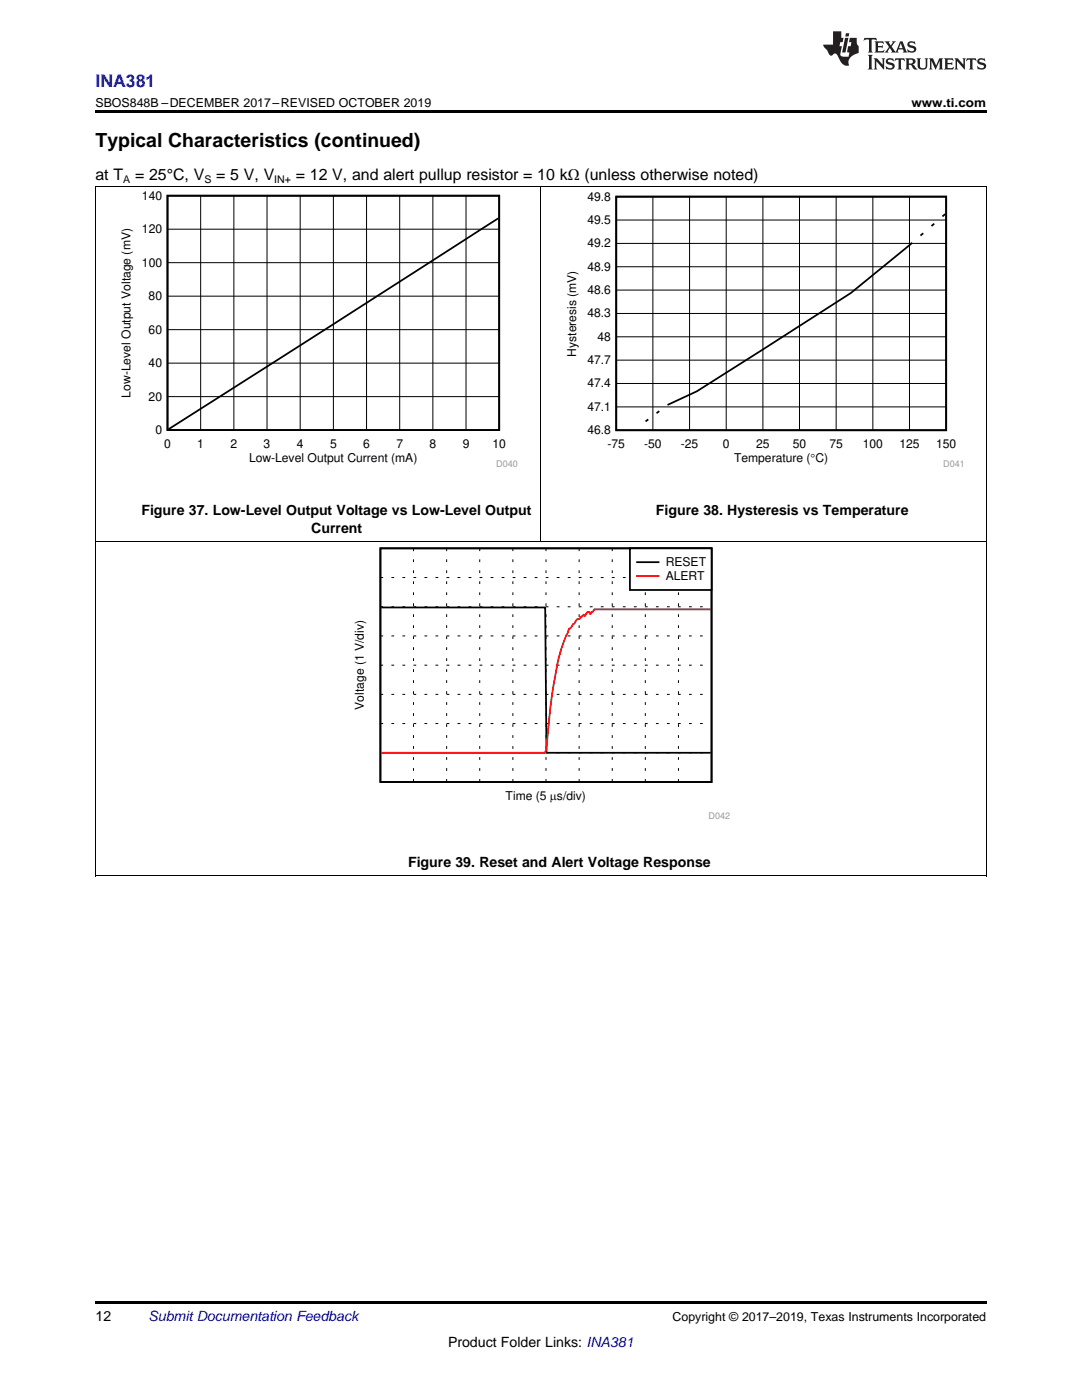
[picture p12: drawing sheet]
<svg xmlns="http://www.w3.org/2000/svg" width="216mm" height="279mm" viewBox="0 0 216 279" stroke-linecap="round" stroke-linejoin="round" font-family="sans-serif">
<defs><g id="words">
<text font-size="3.9" x="19" y="29.3">Typical Characteristics (continued)</text>
<text font-size="3.5" fill="#00f" x="19" y="17.3">INA381</text>
<g font-size="3.2">
<text x="19" y="36">at T</text>
<text x="27" y="36">= 25°C, V</text>
<text x="43.1" y="36">= 5 V, V</text>
<text x="59" y="36">= 12 V, and alert pullup resistor = 10 kΩ (unless otherwise noted)</text>
</g>
<g font-size="2.8">
<text x="28.2" y="102.9">Figure 37. Low-Level Output Voltage vs Low-Level Output</text>
<text x="62.1" y="106.4">Current</text>
<text x="130.9" y="102.9">Figure 38. Hysteresis vs Temperature</text>
<text x="81.4" y="173.1">Figure 39. Reset and Alert Voltage Response</text>
<text x="19" y="263.6">12</text>
<text x="89.4" y="268.9">Product Folder Links: INA381</text>
</g>
<text font-size="2.8" fill="#0000c8" x="29.6" y="263.6">Submit Documentation Feedback</text>
<g font-size="2.5">
<text x="19" y="21.4">SBOS848B –DECEMBER 2017–REVISED OCTOBER 2019</text>
<text x="181.9" y="21.4">www.ti.com</text>
<text x="134.2" y="263.6">Copyright © 2017–2019, Texas Instruments Incorporated</text>
</g>
<g font-size="2.4">
<text x="28.3" y="39.9">140</text>
<text x="117.2" y="40">49.8</text>
<text x="28.3" y="46.5">120</text>
<text x="117.2" y="44.7">49.5</text>
<text x="28.3" y="53.2">100</text>
<text x="117.2" y="49.4">49.2</text>
<text x="29.7" y="59.9">80</text>
<text x="117.2" y="58.7">48.6</text>
<text x="117.2" y="54">48.9</text>
<text x="117.2" y="63.4">48.3</text>
<text x="29.7" y="66.6">60</text>
<text x="115" y="71.2" transform="rotate(-90 115 71.2)">Hysteresis (mV)</text>
<text x="119.2" y="68">48</text>
<text x="29.7" y="73.3">40</text>
<text x="117.2" y="77.3">47.4</text>
<text x="117.2" y="72.7">47.7</text>
<text x="26.1" y="79.4" transform="rotate(-90 26.1 79.4)">Low-Level Output Voltage (mV)</text>
<text x="29.7" y="79.9">20</text>
<text x="117.2" y="82">47.1</text>
<text x="31" y="86.6">0</text>
<text x="32.8" y="89.4">0</text>
<text x="39.4" y="89.4">1</text>
<text x="46" y="89.4">2</text>
<text x="52.6" y="89.4">3</text>
<text x="59.2" y="89.4">4</text>
<text x="65.8" y="89.4">5</text>
<text x="72.5" y="89.4">6</text>
<text x="79.1" y="89.4">7</text>
<text x="85.7" y="89.4">8</text>
<text x="92.3" y="89.4">9</text>
<text x="98.3" y="89.4">10</text>
<text x="117.2" y="86.7">46.8</text>
<text x="121.2" y="89.4">-75</text>
<text x="128.5" y="89.4">-50</text>
<text x="135.9" y="89.4">-25</text>
<text x="144.2" y="89.4">0</text>
<text x="150.9" y="89.4">25</text>
<text x="158.2" y="89.4">50</text>
<text x="165.5" y="89.4">75</text>
<text x="172.2" y="89.4">100</text>
<text x="179.5" y="89.4">125</text>
<text x="186.8" y="89.4">150</text>
<text x="49.7" y="92.2">Low-Level Output Current (mA)</text>
<text x="146.5" y="92.2">Temperature (qC)</text>
<text x="132.8" y="113">RESET</text>
<text x="132.8" y="115.8">ALERT</text>
<text x="72.6" y="141.7" transform="rotate(-90 72.6 141.7)">Voltage (1 V/div)</text>
<text x="100.9" y="159.7">Time (5 Ps/div)</text>
</g>
<g font-size="2.1">
<text x="24.6" y="36.6">A</text>
<text x="40.8" y="36.6">S</text>
<text x="54.7" y="36.6">IN+</text>
</g>
<g font-size="1.8" fill="#999">
<text x="99" y="93.2">D040</text>
<text x="188.2" y="93.2">D041</text>
<text x="141.4" y="163.4">D042</text>
</g>
</g></defs>
<path d="M19 259.7h177.8v.5h-177.8z" fill="#000"/>
<path d="M19.1 108.2v66.6M196.8 108.2v66.6M19 174.8h177.8" fill="none" stroke="#000" stroke-width=".2"/>
<path d="M70.2 109.2h75.5v54.3h-75.5z" fill-rule="evenodd" fill="#fff"/>
<path d="M75.9 109.4h66.1v46.7h-66.1zM76.1 121.2h32.7l.2 29h32.8" fill="none" stroke="#000" stroke-width=".35"/>
<g fill="none" stroke="#000" stroke-width=".2">
<path d="M75.9 115.3h.6M78.1 115.3h.5M80.3 115.3h.5M82.5 115.3h.5M82.5 109.4v.6M82.5 111.6v.6M82.5 113.8v.6M82.5 116v.6M82.5 118.2v.6M84.7 115.3h.5M86.9 115.3h.5M89.1 115.3h.6"/>
<path d="M89.1 109.4v.6M89.1 111.6v.6M89.1 113.8v.6M89.1 116v.6M89.1 118.2v.6M91.3 115.3h.5M93.5 115.3h.5M95.7 115.3h.5M95.7 109.4v.6M95.7 111.6v.6M95.7 113.8v.6M95.7 116v.6"/>
<path d="M95.7 118.2v.6M97.9 115.3h.5M100.1 115.3h.5M102.3 115.3h.5M102.3 109.4v.6M102.3 111.6v.6M102.3 113.8v.6M102.3 116v.6M102.3 118.2v.6M104.5 115.3h.5M106.7 115.3h.5M108.9 115.3h.5"/>
<path d="M108.9 109.4v.6M108.9 111.6v.6M108.9 113.8v.6M108.9 116v.6M108.9 118.2v.6M111.1 115.3h.5M113.3 115.3h.5M115.5 115.3h.5M115.6 109.4v.6M115.6 111.6v.6M115.6 113.8v.6M115.6 116v.6"/>
<path d="M115.6 118.2v.6M117.7 115.3h.5M119.9 115.3h.5M122.1 115.3h.5M122.2 109.4v.6M122.2 111.6v.6M122.2 113.8v.6M122.2 116v.6M122.2 118.2v.6M124.3 115.3h.5M126.5 115.3h.5M128.7 115.3h.5"/>
<path d="M128.8 109.4v.6M128.8 111.6v.6M128.8 113.8v.6M128.8 116v.6M128.8 118.2v.6M130.9 115.3h.5M133.1 115.3h.5M135.3 115.3h.5M135.4 109.4v.6M135.4 111.6v.6M135.4 113.8v.6M135.4 116v.6"/>
<path d="M135.4 118.2v.6M137.5 115.3h.5M139.7 115.3h.5M141.9 115.3h.1M75.9 138.6h.6M75.9 132.8h.6M75.9 126.9h.6M75.9 121.1h.6M78.1 138.6h.5M78.1 132.8h.5M78.1 126.9h.5M78.1 121.1h.5"/>
<path d="M80.3 138.6h.5M80.3 132.8h.5M80.3 126.9h.5M80.3 121.1h.5M82.5 138.6h.5M82.5 132.8h.5M82.5 126.9h.5M82.5 121.1h.5M82.5 120.4v.5M82.5 122.6v.5M82.5 124.8v.5M82.5 127v.5"/>
<path d="M82.5 129.2v.5M82.5 131.4v.5M82.5 133.6v.5M82.5 135.8v.5M82.5 137.9v.6M84.7 138.6h.5M84.7 132.8h.5M84.7 126.9h.5M84.7 121.1h.5M86.9 138.6h.5M86.9 132.8h.5M86.9 126.9h.5"/>
<path d="M86.9 121.1h.5M89.1 138.6h.6M89.1 132.8h.6M89.1 126.9h.6M89.1 121.1h.6M89.1 120.4v.5M89.1 122.6v.5M89.1 124.8v.5M89.1 127v.5M89.1 129.2v.5M89.1 131.4v.5M89.1 133.6v.5"/>
<path d="M89.1 135.8v.5M89.1 137.9v.6M91.3 138.6h.5M91.3 132.8h.5M91.3 126.9h.5M91.3 121.1h.5M93.5 138.6h.5M93.5 132.8h.5M93.5 126.9h.5M93.5 121.1h.5M95.7 138.6h.5M95.7 132.8h.5"/>
<path d="M95.7 126.9h.5M95.7 121.1h.5M95.7 120.4v.5M95.7 122.6v.5M95.7 124.8v.5M95.7 127v.5M95.7 129.2v.5M95.7 131.4v.5M95.7 133.6v.5M95.7 135.8v.5M95.7 137.9v.6M97.9 138.6h.5"/>
<path d="M97.9 132.8h.5M97.9 126.9h.5M97.9 121.1h.5M100.1 138.6h.5M100.1 132.8h.5M100.1 126.9h.5M100.1 121.1h.5M102.3 138.6h.5M102.3 132.8h.5M102.3 126.9h.5M102.3 121.1h.5M102.3 120.4v.5"/>
<path d="M102.3 122.6v.5M102.3 124.8v.5M102.3 127v.5M102.3 129.2v.5M102.3 131.4v.5M102.3 133.6v.5M102.3 135.8v.5M102.3 137.9v.6M104.5 138.6h.5M104.5 132.8h.5M104.5 126.9h.5M104.5 121.1h.5"/>
<path d="M106.7 138.6h.5M106.7 132.8h.5M106.7 126.9h.5M106.7 121.1h.5M108.9 138.6h.5M108.9 132.8h.5M108.9 126.9h.5M108.9 121.1h.5M108.9 120.4v.5M108.9 122.6v.5M108.9 124.8v.5M108.9 127v.5"/>
<path d="M108.9 129.2v.5M108.9 131.4v.5M108.9 133.6v.5M108.9 135.8v.5M108.9 137.9v.6M111.1 138.6h.5M111.1 132.8h.5M111.1 126.9h.5M111.1 121.1h.5M113.3 138.6h.5M113.3 132.8h.5M113.3 126.9h.5"/>
<path d="M113.3 121.1h.5M115.5 138.6h.5M115.5 132.8h.5M115.5 126.9h.5M115.5 121.1h.5M115.6 120.4v.5M115.6 122.6v.5M115.6 124.8v.5M115.6 127v.5M115.6 129.2v.5M115.6 131.4v.5M115.6 133.6v.5"/>
<path d="M115.6 135.8v.5M115.6 137.9v.6M117.7 138.6h.5M117.7 132.8h.5M117.7 126.9h.5M117.7 121.1h.5M119.9 138.6h.5M119.9 132.8h.5M119.9 126.9h.5M119.9 121.1h.5M122.1 138.6h.5M122.1 132.8h.5"/>
<path d="M122.1 126.9h.5M122.1 121.1h.5M122.2 120.4v.5M122.2 122.6v.5M122.2 124.8v.5M122.2 127v.5M122.2 129.2v.5M122.2 131.4v.5M122.2 133.6v.5M122.2 135.8v.5M122.2 137.9v.6M124.3 138.6h.5"/>
<path d="M124.3 132.8h.5M124.3 126.9h.5M124.3 121.1h.5M126.5 138.6h.5M126.5 132.8h.5M126.5 126.9h.5M126.5 121.1h.5M128.7 138.6h.5M128.7 132.8h.5M128.7 126.9h.5M128.7 121.1h.5M128.8 120.4v.5"/>
<path d="M128.8 122.6v.5M128.8 124.8v.5M128.8 127v.5M128.8 129.2v.5M128.8 131.4v.5M128.8 133.6v.5M128.8 135.8v.5M128.8 137.9v.6M130.9 138.6h.5M130.9 132.8h.5M130.9 126.9h.5M130.9 121.1h.5"/>
<path d="M133.1 138.6h.5M133.1 132.8h.5M133.1 126.9h.5M133.1 121.1h.5M135.3 138.6h.5M135.3 132.8h.5M135.3 126.9h.5M135.3 121.1h.5M135.4 120.4v.5M135.4 122.6v.5M135.4 124.8v.5M135.4 127v.5"/>
<path d="M135.4 129.2v.5M135.4 131.4v.5M135.4 133.6v.5M135.4 135.8v.5M135.4 137.9v.6M137.5 138.6h.5M137.5 132.8h.5M137.5 126.9h.5M137.5 121.1h.5M139.7 138.6h.5M139.7 132.8h.5M139.7 126.9h.5"/>
<path d="M139.7 121.1h.5M141.9 138.6h.1M141.9 132.8h.1M141.9 126.9h.1M141.9 121.1h.1M75.9 150.2h.6M75.9 144.4h.6M78.1 150.2h.5M78.1 144.4h.5M80.3 150.2h.5M80.3 144.4h.5M82.5 150.2h.5"/>
<path d="M82.5 144.4h.5M82.5 140.1v.6M82.5 142.3v.6M82.5 144.5v.6M82.5 146.7v.6M82.5 148.9v.6M82.5 151.1v.5M82.5 153.3v.5M82.5 155.5v.5M84.7 150.2h.5M84.7 144.4h.5M86.9 150.2h.5"/>
<path d="M86.9 144.4h.5M89.1 150.2h.6M89.1 144.4h.6M89.1 140.1v.6M89.1 142.3v.6M89.1 144.5v.6M89.1 146.7v.6M89.1 148.9v.6M89.1 151.1v.5M89.1 153.3v.5M89.1 155.5v.5M91.3 150.2h.5"/>
<path d="M91.3 144.4h.5M93.5 150.2h.5M93.5 144.4h.5M95.7 150.2h.5M95.7 144.4h.5M95.7 140.1v.6M95.7 142.3v.6M95.7 144.5v.6M95.7 146.7v.6M95.7 148.9v.6M95.7 151.1v.5M95.7 153.3v.5"/>
<path d="M95.7 155.5v.5M97.9 150.2h.5M97.9 144.4h.5M100.1 150.2h.5M100.1 144.4h.5M102.3 150.2h.5M102.3 144.4h.5M102.3 140.1v.6M102.3 142.3v.6M102.3 144.5v.6M102.3 146.7v.6M102.3 148.9v.6"/>
<path d="M102.3 151.1v.5M102.3 153.3v.5M102.3 155.5v.5M104.5 150.2h.5M104.5 144.4h.5M106.7 150.2h.5M106.7 144.4h.5M108.9 150.2h.5M108.9 144.4h.5M108.9 140.1v.6M108.9 142.3v.6M108.9 144.5v.6"/>
<path d="M108.9 146.7v.6M108.9 148.9v.6M108.9 151.1v.5M108.9 153.3v.5M108.9 155.5v.5M111.1 150.2h.5M111.1 144.4h.5M113.3 150.2h.5M113.3 144.4h.5M115.5 150.2h.5M115.5 144.4h.5M115.6 140.1v.6"/>
<path d="M115.6 142.3v.6M115.6 144.5v.6M115.6 146.7v.6M115.6 148.9v.6M115.6 151.1v.5M115.6 153.3v.5M115.6 155.5v.5M117.7 150.2h.5M117.7 144.4h.5M119.9 150.2h.5M119.9 144.4h.5M122.1 150.2h.5"/>
<path d="M122.1 144.4h.5M122.2 140.1v.6M122.2 142.3v.6M122.2 144.5v.6M122.2 146.7v.6M122.2 148.9v.6M122.2 151.1v.5M122.2 153.3v.5M122.2 155.5v.5M124.3 150.2h.5M124.3 144.4h.5M126.5 150.2h.5"/>
<path d="M126.5 144.4h.5M128.7 150.2h.5M128.7 144.4h.5M128.8 140.1v.6M128.8 142.3v.6M128.8 144.5v.6M128.8 146.7v.6M128.8 148.9v.6M128.8 151.1v.5M128.8 153.3v.5M128.8 155.5v.5M130.9 150.2h.5"/>
<path d="M130.9 144.4h.5M133.1 150.2h.5M133.1 144.4h.5M135.3 150.2h.5M135.3 144.4h.5M135.4 140.1v.6M135.4 142.3v.6M135.4 144.5v.6M135.4 146.7v.6M135.4 148.9v.6M135.4 151.1v.5M135.4 153.3v.5"/>
<path d="M135.4 155.5v.5M137.5 150.2h.5M137.5 144.4h.5M139.7 150.2h.5M139.7 144.4h.5M141.9 150.2h.1M141.9 144.4h.1"/>
</g>
<path d="M141.8 121.6h-23.2l-.3 .5h-.3l-.2 .5-.3-.5h-.3l-.5 .8-.2-.2-.3 .3h-.3l-.2 .5-.6 .1-1.3 1.8-.3 .1-.2 .8a28.8 28.8 0 0 0-2.7 9.4l-.8 5.3-.8 8.3-.2 .9h-32.7" fill="none" stroke="#f00" stroke-width=".35"/>
<path d="M125.7 109.4h16.3v8.3h-16.3z" fill-rule="evenodd" fill="#fff"/>
<path d="M125.7 109.4h16.3v8.3h-16.3zM127.1 112.2h4.3" fill="none" stroke="#000" stroke-width=".35"/>
<path d="M127.1 115h4.3" fill="none" stroke="#f00" stroke-width=".35"/>
<path d="M19.1 37.3v70.9M107.9 37.3v70.9M196.8 37.3v70.9M19 108.1h177.8" fill="none" stroke="#000" stroke-width=".2"/>
<path d="M23.7 38.1h79.6v55.2h-79.6z" fill-rule="evenodd" fill="#fff"/>
<path d="M33.4 39.1h66.2v46.7h-66.2zM99.4 43.6l-65.8 42.1" fill="none" stroke="#000" stroke-width=".35"/>
<g fill="none" stroke="#000" stroke-width=".2">
<path d="M40 39.1v46.7M46.7 39.1v46.7M53.3 39.1v46.7M59.9 39.1v46.7M66.5 39.1v46.7M73.1 39.1v46.7M79.8 39.1v46.7M86.4 39.1v46.7M93 39.1v46.7M33.4 59.1h66.2M33.4 52.4h66.2M33.4 45.7h66.2"/>
<path d="M33.4 79.2h66.2M33.4 72.5h66.2M33.4 65.8h66.2"/>
</g>
<path d="M112.6 38.3h79.6v55h-79.6z" fill-rule="evenodd" fill="#fff"/>
<path d="M123 39.2h65.8v46.7h-65.8zM182 48.4l-12.2 10.1-30.8 19.6-5.8 2.7M184.2 46.5l-.5 .5M186.4 44.6l-.5 .5M188.6 42.7l-.5 .5M129.4 83.7l-.6 .4M131.5 82.1l-.5 .4M133.2 80.8h.1" fill="none" stroke="#000" stroke-width=".35"/>
<g fill="none" stroke="#000" stroke-width=".2">
<path d="M19 37.2h177.8M130.3 39.2v46.7M137.6 39.2v46.7M144.9 39.2v46.7M152.2 39.2v46.7M159.5 39.2v46.7M166.8 39.2v46.7M174.2 39.2v46.7M181.5 39.2v46.7M123 57.9h65.8M123 53.2h65.8M123 48.6h65.8"/>
<path d="M123 43.9h65.8M123 76.5h65.8M123 71.9h65.8M123 67.2h65.8M123 62.6h65.8M123 81.2h65.8"/>
</g>
<path d="M19 22h177.8v.5h-177.8z" fill="#000"/>
<g fill="#231f20">
<path d="M172.5 7.6l-.1 .5 .4-.2h.6v.1v2.1l-.2 .4h.9l-.2-.4v-2.1l.1-.1h.5l.5 .2-.2-.5zM174.5 8.3l.2 .3v1.5l-.2 .4h1.8l.2-.6a1.04 1.04 0 0 1-1.3 .2v-.7h.6l.3 .2v-.6l-.3 .2h-.6v-.6l.8-.1 .4 .3-.2-.5zM176.5 8.3l.9 1.1-.9 1.1h.8l-.2-.2 .4-.7 .5 .7-.2 .2h1.5l-.2-.2 .2-.4h.9l.1 .4-.2 .2h1l-.3-.3-.7-1.9h-.5l-.9 2-.8-1 .9-1h-.8l.1 .3-.4 .5-.3-.6 .1-.2zM179.7 8.6l.4 1h-.7zM181.3 8.4a.63 .63 0 0 0-.2 .7 .63 .63 0 0 0 .6 .4l.6 .2 .1 .2a.75 .75 0 0 1-.7 .4 .75 .75 0 0 1-.6-.5l.1 .7 .1-.1a1.11 1.11 0 0 0 1.5-.6 1.13 1.13 0 0 0-1.2-.8l-.1-.4a1.04 1.04 0 0 1 1.2 .2l-.2-.5-.2 .1-.4-.2zM173.2 10.9l.2 .4v2.2l-.2 .4h1l-.3-.4v-2.2l.3-.4zM174.3 11.6l.3 .4v1.5l-.3 .4h.8l-.2-.4v-1.3l1.5 1.7v-1.9l.2-.4h-.7l.2 .4v.9l-1.1-1.3zM177 11.8a.62 .62 0 0 0-.2 .7 .62 .62 0 0 0 .6 .4l.6 .1 .1 .3a.76 .76 0 0 1-.7 .3 .76 .76 0 0 1-.7-.4l.2 .7 .1-.1a1.11 1.11 0 0 0 1.5-.6 1.13 1.13 0 0 0-1.2-.8l-.1-.4a1.04 1.04 0 0 1 1.2 .2l-.2-.6-.2 .1-.5-.1zM178.7 11.6l-.2 .6a.61 .61 0 0 1 .8-.3v1.6l-.2 .4h.9l-.2-.4v-1.6a.63 .63 0 0 1 .7 .3l-.1-.6zM180.6 11.6l.3 .4v1.5l-.3 .4h1l-.2-.2-.1-.8 .6 .2a.76 .76 0 0 0 1.2 .7l-1-1a.58 .58 0 0 0 .6-.5 .58 .58 0 0 0-.5-.6zM181.4 11.9h.1a.45 .45 0 0 1 .5 .1 .45 .45 0 0 1 .1 .5l-.8 .2zM182.9 11.6l.2 .2a2.17 2.17 0 0 0 .3 1.9 .99 .99 0 0 0 1.6-.6v-1.1l.2-.4h-.7l.2 .2a1.92 1.92 0 0 1-.2 1.8 .6 .6 0 0 1-.9-.5v-1.1l.2-.4zM185.4 11.6l.2 .4v1.5l-.2 .4h.7l-.2-.4v-1.4l.8 1.8 .8-1.8v1.4l-.2 .4h.9l-.2-.4v-1.5l.2-.4h-.8l-.6 1.5-.6-1.5zM188.4 11.6l.2 .4v1.5l-.2 .4h1.8l.1-.6a1.04 1.04 0 0 1-1.2 .1v-.6h.5l.4 .2v-.6l-.4 .2h-.5v-.7h.8l.3 .3-.1-.6zM190.5 11.6l.2 .4v1.5l-.2 .4h.7l-.2-.4v-1.3l1.5 1.7v-1.9l.2-.4h-.7l.2 .4v.9l-1.1-1.3zM192.9 11.6l-.1 .6a.61 .61 0 0 1 .7-.3l.1 1.6-.3 .4h1l-.3-.4 .1-1.6a.63 .63 0 0 1 .7 .3l-.1-.6zM195.2 11.8a.62 .62 0 0 0-.2 .7 .62 .62 0 0 0 .6 .4l.6 .1 .1 .3a.76 .76 0 0 1-.7 .3 .76 .76 0 0 1-.6-.4l.1 .7 .1-.1a1.11 1.11 0 0 0 1.6-.6 1.13 1.13 0 0 0-1.3-.8l-.1-.4a1.04 1.04 0 0 1 1.2 .2l-.1-.6-.2 .1-.5-.1z"/>
<path d="M166.2 6.3v2.6h-1.9v.4l.8 .9a.91 .91 0 0 0 1 .8 .56 .56 0 0 1 .5-.3 .56 .56 0 0 1 .5 .3l.4 .8a1.53 1.53 0 0 0 1.9 1.2 1.54 1.54 0 0 1 1-2.1l.9-.3v-1.4a1.52 1.52 0 0 1-.4-1.6h-1.3l-.2 .8h.5l-.2 .8h-.5l-.1 1v.2l.4 .1-.2 .8a1.93 1.93 0 0 1-1.6-.3l.3-1.8h-.5l.2-.8h.4l.2-.8h-.4v-1.3zM168.6 7.6l-.6 2.9h.7l.6-2.9zM168.8 6.6l-.1 .7h.6l.2-.7z"/>
</g>
<use href="#words"/>
</svg>
